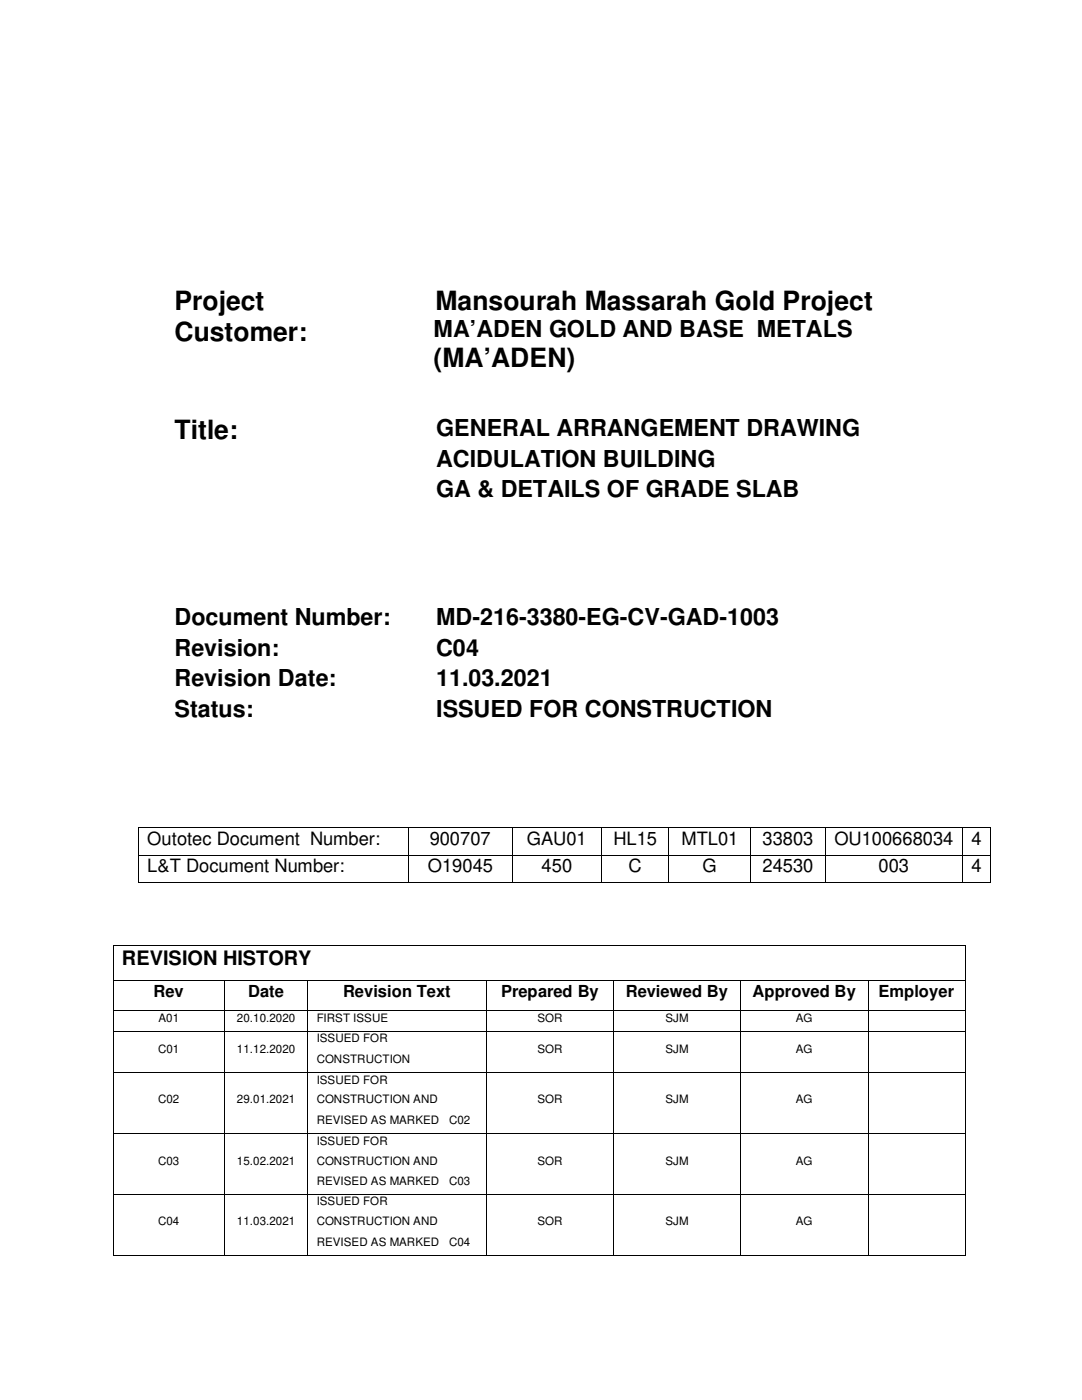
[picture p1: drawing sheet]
<svg xmlns="http://www.w3.org/2000/svg" width="216mm" height="279mm" viewBox="0 0 216 279" stroke-linecap="round" stroke-linejoin="round" font-family="sans-serif">
<defs><g id="words">
<g font-size="5.3">
<text x="34.8" y="61.9">Project</text>
<text x="86.9" y="61.9">Mansourah Massarah Gold Project</text>
<text x="34.8" y="68">Customer:</text>
<text x="86.5" y="73.3">(MA’ADEN)</text>
<text x="34.8" y="87.7">Title:</text>
</g>
<g font-size="4.7">
<text x="86.5" y="67.4">MA’ADEN GOLD AND BASE METALS</text>
<text x="87" y="87">GENERAL ARRANGEMENT DRAWING</text>
<text x="87" y="93.2">ACIDULATION BUILDING</text>
<text x="87" y="99.3">GA &amp; DETAILS OF GRADE SLAB</text>
<text x="34.8" y="124.8">Document Number:</text>
<text x="87" y="124.8">MD-216-3380-EG-CV-GAD-1003</text>
<text x="34.8" y="130.9">Revision:</text>
<text x="87" y="130.9">C04</text>
<text x="34.8" y="137">Revision Date:</text>
<text x="87" y="137">11.03.2021</text>
<text x="34.8" y="143.1">Status:</text>
<text x="87" y="143.1">ISSUED FOR CONSTRUCTION</text>
</g>
<text font-size="4" x="24.3" y="192.5">REVISION HISTORY</text>
<g font-size="3.7">
<text x="29.4" y="168.6">Outotec Document Number:</text>
<text x="85.8" y="168.6">900707</text>
<text x="105.1" y="168.6">GAU01</text>
<text x="122.4" y="168.6">HL15</text>
<text x="136" y="168.6">MTL01</text>
<text x="152.1" y="168.6">33803</text>
<text x="166.5" y="168.6">OU100668034</text>
<text x="193.8" y="168.6">4</text>
<text x="29.4" y="174.1">L&amp;T Document Number:</text>
<text x="85.3" y="174.1">O19045</text>
<text x="108.1" y="174.1">450</text>
<text x="125.4" y="174.1">C</text>
<text x="140.2" y="174.1">G</text>
<text x="152.1" y="174.1">24530</text>
<text x="175.3" y="174.1">003</text>
<text x="193.8" y="174.1">4</text>
</g>
<g font-size="3.3">
<text x="30.6" y="198.9">Rev</text>
<text x="49.5" y="198.9">Date</text>
<text x="68.5" y="198.9">Revision Text</text>
<text x="100" y="198.9">Prepared By</text>
<text x="124.9" y="198.9">Reviewed By</text>
<text x="150.2" y="198.9">Approved By</text>
<text x="175.3" y="198.9">Employer</text>
</g>
<g font-size="2.3">
<text x="31.6" y="203.9">A01</text>
<text x="47.3" y="203.9">20.10.2020</text>
<text x="63.2" y="203.9">FIRST ISSUE</text>
<text x="107.2" y="203.9">SOR</text>
<text x="132.8" y="203.9">SJM</text>
<text x="158.8" y="203.9">AG</text>
<text x="63.2" y="208">ISSUED FOR</text>
<text x="31.5" y="210.1">C01</text>
<text x="47.3" y="210.1">11.12.2020</text>
<text x="63.2" y="212">CONSTRUCTION</text>
<text x="107.2" y="210.1">SOR</text>
<text x="132.8" y="210.1">SJM</text>
<text x="158.8" y="210.1">AG</text>
<text x="31.5" y="220.2">C02</text>
<text x="47.3" y="220.2">29.01.2021</text>
<text x="63.2" y="216.2">ISSUED FOR</text>
<text x="63.2" y="220.2">CONSTRUCTION AND</text>
<text x="107.2" y="220.2">SOR</text>
<text x="132.8" y="220.2">SJM</text>
<text x="158.8" y="220.2">AG</text>
<text x="63.2" y="224.2">REVISED AS MARKED</text>
<text x="89.6" y="224.2">C02</text>
<text x="31.5" y="232.4">C03</text>
<text x="47.3" y="232.4">15.02.2021</text>
<text x="63.2" y="228.4">ISSUED FOR</text>
<text x="63.2" y="232.4">CONSTRUCTION AND</text>
<text x="107.2" y="232.4">SOR</text>
<text x="132.8" y="232.4">SJM</text>
<text x="158.8" y="232.4">AG</text>
<text x="63.2" y="236.4">REVISED AS MARKED</text>
<text x="89.6" y="236.4">C03</text>
<text x="31.5" y="244.6">C04</text>
<text x="47.3" y="244.6">11.03.2021</text>
<text x="63.2" y="240.6">ISSUED FOR</text>
<text x="63.2" y="244.6">CONSTRUCTION AND</text>
<text x="107.2" y="244.6">SOR</text>
<text x="132.8" y="244.6">SJM</text>
<text x="158.8" y="244.6">AG</text>
<text x="63.2" y="248.6">REVISED AS MARKED</text>
<text x="89.6" y="248.6">C04</text>
</g>
</g></defs>
<g fill="#000">
<path d="M27.5 165h.2v.1h-.2zM27.5 170.6h.2v.1h-.2zM27.5 176.1h.2v.2h-.2zM81.4 165h.2v.1h-.2zM81.4 170.6h.2v.1h-.2zM81.4 176.1h.2v.2h-.2zM102.2 165h.1v.1h-.1zM102.2 170.6h.1v.1h-.1zM102.2 176.1h.1v.2h-.1zM120 165h.1v.1h-.1zM120 170.6h.1v.1h-.1zM120 176.1h.1v.2h-.1z"/>
<path d="M133.4 165h.1v.1h-.1zM133.4 170.6h.1v.1h-.1zM133.4 176.1h.1v.2h-.1zM149.7 165h.2v.1h-.2zM149.7 170.6h.2v.1h-.2zM149.7 176.1h.2v.2h-.2zM164.6 165h.2v.1h-.2zM164.6 170.6h.2v.1h-.2zM164.6 176.1h.2v.2h-.2zM191.9 165h.2v.1h-.2zM191.9 170.6h.2v.1h-.2zM191.9 176.1h.2v.2h-.2z"/>
<path d="M197.6 165h.1v.1h-.1zM197.6 170.6h.1v.1h-.1zM197.6 176.1h.1v.2h-.1zM22.5 188.6h.1v.2h-.1zM22.5 195.6h.1v.2h-.1zM44.7 195.6h.2v.2h-.2zM61.3 195.6h.2v.2h-.2zM97 195.6h.2v.2h-.2zM122.4 195.6h.2v.2h-.2zM147.7 195.6h.2v.2h-.2zM173.1 195.6h.2v.2h-.2zM192.5 188.6l.2 .2z"/>
<path d="M192.5 195.6h.2v.2h-.2zM22.5 201.5h.1v.2h-.1zM22.5 205.7h.1v.2h-.1zM22.5 213.9h.1v.1h-.1zM44.7 201.5h.2v.2h-.2zM44.7 205.7h.2v.2h-.2zM44.7 213.9h.2v.1h-.2zM61.3 201.5h.2v.2h-.2zM61.3 205.7h.2v.2h-.2zM61.3 213.9h.2v.1h-.2zM97 201.5h.2v.2h-.2zM97 205.7h.2v.2h-.2z"/>
<path d="M97 213.9l.2 .1zM122.4 201.5h.2v.2h-.2zM122.4 205.7h.2v.2h-.2zM122.4 213.9h.2v.1h-.2zM147.7 201.5h.2v.2h-.2zM147.7 205.7h.2v.2h-.2zM147.7 213.9h.2v.1h-.2zM173.1 201.5h.2v.2h-.2zM173.1 205.7h.2v.2h-.2zM173.1 213.9h.2v.1h-.2zM192.5 201.5h.2v.2h-.2zM192.5 205.7h.2v.2h-.2z"/>
<path d="M192.5 213.9l.2 .1zM22.5 226.1h.1v.1h-.1zM22.5 238.3h.1v.1h-.1zM44.7 226.1h.2v.1h-.2zM44.7 238.3h.2v.1h-.2zM61.3 226.1h.2v.1h-.2zM61.3 238.3h.2v.1h-.2zM97 226.1h.2v.1h-.2zM97 238.3h.2v.1h-.2zM122.4 226.1h.2v.1h-.2zM122.4 238.3h.2v.1h-.2zM147.7 226.1h.2v.1h-.2z"/>
<path d="M147.7 238.3h.2v.1h-.2zM173.1 226.1h.2v.1h-.2zM173.1 238.3h.2v.1h-.2zM192.5 226.1h.2v.1h-.2zM192.5 238.3h.2v.1h-.2zM22.5 250.4h.1v.2h-.1zM44.7 250.4h.2v.2h-.2zM61.3 250.4h.2v.2h-.2zM97 250.4h.2v.2h-.2zM122.4 250.4h.2v.2h-.2zM147.7 250.4h.2v.2h-.2zM173.1 250.4h.2v.2h-.2z"/>
<path d="M192.5 250.4h.2v.2h-.2z"/>
</g>
<g fill="none" stroke="#000" stroke-width=".2">
<path d="M27.6 165.1v5.5M27.6 170.7v5.4M27.7 165.1h53.7M27.7 170.6h53.7M27.7 176.2h53.7M81.5 165.1v5.5M81.5 170.7v5.4M81.6 165.1h20.6M81.6 170.6h20.6M81.6 176.2h20.6M102.2 165.1v5.5M102.2 170.7v5.4"/>
<path d="M102.3 165.1h17.7M102.3 170.6h17.7M102.3 176.2h17.7M120.1 165.1v5.5M120.1 170.7v5.4M120.1 165.1h13.3M120.1 170.6h13.3M120.1 176.2h13.3M133.5 165.1v5.5M133.5 170.7v5.4M133.5 165.1h16.2M133.5 170.6h16.2"/>
<path d="M133.5 176.2h16.2M149.8 165.1v5.5M149.8 170.7v5.4M149.9 165.1h14.7M149.9 170.6h14.7M149.9 176.2h14.7M164.7 165.1v5.5M164.7 170.7v5.4M164.8 165.1h27.1M164.8 170.6h27.1M164.8 176.2h27.1M192 165.1v5.5"/>
<path d="M192 170.7v5.4M192.1 165.1h5.5M192.1 170.6h5.5M192.1 176.2h5.5M197.7 165.1v5.5M197.7 170.7v5.4M22.6 188.8v6.8M22.6 195.8v5.7M22.6 188.7h169.9M22.6 195.7h22.1M44.8 195.8v5.7M44.9 195.7h16.4"/>
<path d="M61.4 195.8v5.7M61.5 195.7h35.5M97.1 195.8v5.7M97.2 195.7h25.2M122.5 195.8v5.7M122.6 195.7h25.1M147.8 195.8v5.7M147.9 195.7h25.2M173.2 195.8v5.7M173.3 195.7h19.2M192.6 188.8v6.8M192.6 195.8v5.7"/>
<path d="M22.6 201.7v4M22.6 205.9v8M22.6 214v12.1M22.6 201.6h22.1M22.6 205.8h22.1M22.6 214h22.1M44.8 201.7v4M44.8 205.9v8M44.8 214v12.1M44.9 201.6h16.4M44.9 205.8h16.4M44.9 214h16.4"/>
<path d="M61.4 201.7v4M61.4 205.9v8M61.4 214v12.1M61.5 201.6h35.5M61.5 205.8h35.5M61.5 214h35.5M97.1 201.7v4M97.1 205.9v8M97.1 214v12.1M97.2 201.6h25.2M97.2 205.8h25.2M97.2 214h25.2"/>
<path d="M122.5 201.7v4M122.5 205.9v8M122.5 214v12.1M122.6 201.6h25.1M122.6 205.8h25.1M122.6 214h25.1M147.8 201.7v4M147.8 205.9v8M147.8 214v12.1M147.9 201.6h25.2M147.9 205.8h25.2M147.9 214h25.2"/>
<path d="M173.2 201.7v4M173.2 205.9v8M173.2 214v12.1M173.3 201.6h19.2M173.3 205.8h19.2M173.3 214h19.2M192.6 201.7v4M192.6 205.9v8M192.6 214v12.1M22.6 226.2v12.1M22.6 238.4v12M22.6 226.1h22.1"/>
<path d="M22.6 238.3h22.1M44.8 226.2v12.1M44.8 238.4v12M44.9 226.1h16.4M44.9 238.3h16.4M61.4 226.2v12.1M61.4 238.4v12M61.5 226.1h35.5M61.5 238.3h35.5M97.1 226.2v12.1M97.1 238.4v12M97.2 226.1h25.2"/>
<path d="M97.2 238.3h25.2M122.5 226.2v12.1M122.5 238.4v12M122.6 226.1h25.1M122.6 238.3h25.1M147.8 226.2v12.1M147.8 238.4v12M147.9 226.1h25.2M147.9 238.3h25.2M173.2 226.2v12.1M173.2 238.4v12M173.3 226.1h19.2"/>
<path d="M173.3 238.3h19.2M192.6 226.2v12.1M192.6 238.4v12M22.6 250.5h22.1M44.9 250.5h16.4M61.5 250.5h35.5M97.2 250.5h25.2M122.6 250.5h25.1M147.9 250.5h25.2M173.3 250.5h19.2"/>
</g>
<use href="#words"/>
</svg>
